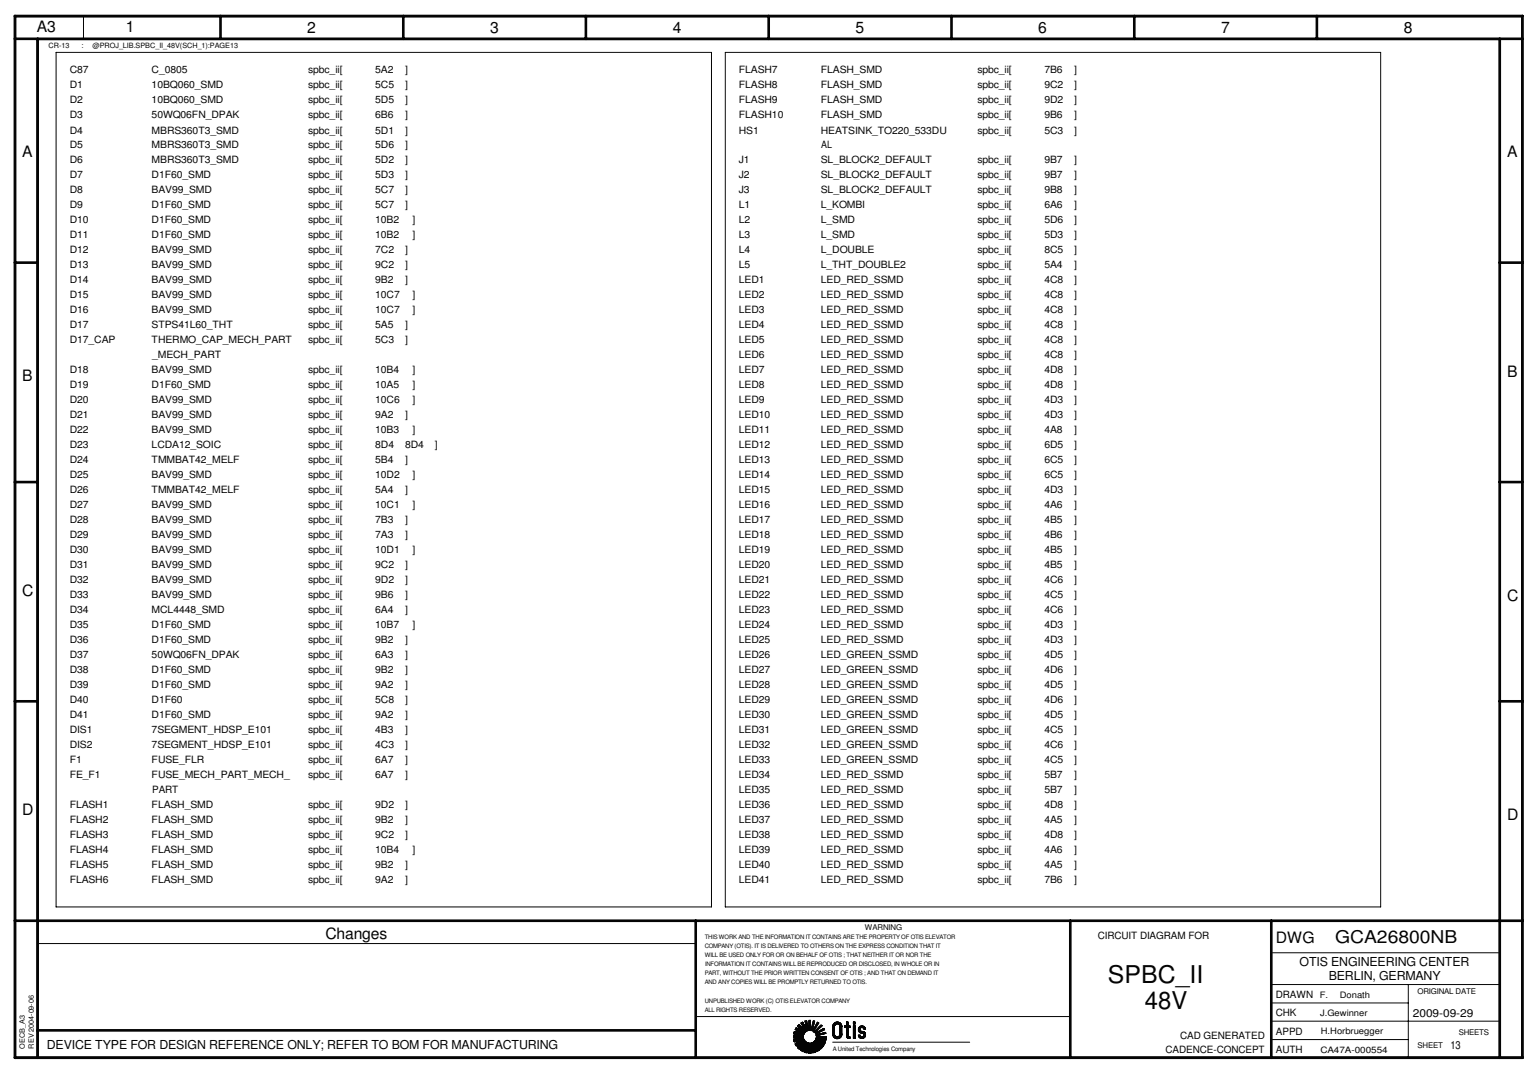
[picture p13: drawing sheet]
<svg xmlns="http://www.w3.org/2000/svg" width="297mm" height="210mm" viewBox="0 0 297 210" stroke-linecap="round" stroke-linejoin="round" font-family="sans-serif">
<defs><g id="words">
<g font-size="4.7" fill="#040503">
<text x="213.9" y="189.7">SPBC_II</text>
<text x="221.1" y="194.8">48V</text>
</g>
<text font-size="3.4" fill="#040503" x="257.9" y="182.2">GCA26800NB</text>
<g font-size="3" fill="#040503">
<text x="7.1" y="6.2">A3</text>
<text x="24.3" y="6.2">1</text>
<text x="59.3" y="6.4">2</text>
<text x="94.7" y="6.4">3</text>
<text x="129.9" y="6.4">4</text>
<text x="165.2" y="6.4">5</text>
<text x="200.5" y="6.4">6</text>
<text x="235.8" y="6.4">7</text>
<text x="271.1" y="6.4">8</text>
<text x="4.3" y="30.4">A</text>
<text x="291.1" y="30.4">A</text>
<text x="4.3" y="73.6">B</text>
<text x="291.1" y="72.7">B</text>
<text x="4.3" y="115.1">C</text>
<text x="291.1" y="116">C</text>
<text x="4.3" y="157.4">D</text>
<text x="291.1" y="158.3">D</text>
<text x="62.9" y="181.3">Changes</text>
<text x="246.4" y="182.2">DWG</text>
</g>
<g font-size="2.4" fill="#040503">
<text x="251" y="186.6">OTIS ENGINEERING CENTER</text>
<text x="256.6" y="189.3">BERLIN, GERMANY</text>
<text x="9.1" y="202.5">DEVICE TYPE FOR DESIGN REFERENCE ONLY; REFER TO BOM FOR MANUFACTURING</text>
</g>
<g font-size="2.2" fill="#040503">
<text x="272.9" y="196.3">2009-09-29</text>
<text x="280.1" y="202.5">13</text>
</g>
<g font-size="1.9" fill="#040503">
<text x="13.5" y="17.1">D1</text>
<text x="13.5" y="14.2">C87</text>
<text x="29.3" y="14.2">C_0805</text>
<text x="29.3" y="17.1">10BQ060_SMD</text>
<text x="59.5" y="17.1">spbc_ii[</text>
<text x="59.5" y="14.2">spbc_ii[</text>
<text x="72.5" y="17.1">5C5</text>
<text x="72.5" y="14.2">5A2</text>
<text x="78.2" y="17.1">]</text>
<text x="78.2" y="14.2">]</text>
<text x="142.7" y="17.1">FLASH8</text>
<text x="142.7" y="14.2">FLASH7</text>
<text x="158.5" y="17.1">FLASH_SMD</text>
<text x="158.5" y="14.2">FLASH_SMD</text>
<text x="188.8" y="17.1">spbc_ii[</text>
<text x="188.8" y="14.2">spbc_ii[</text>
<text x="201.7" y="17.1">9C2</text>
<text x="201.7" y="14.2">7B6</text>
<text x="207.5" y="14.2">]</text>
<text x="207.5" y="17.1">]</text>
<text x="13.5" y="22.9">D3</text>
<text x="13.5" y="20">D2</text>
<text x="29.3" y="22.9">50WQ06FN_DPAK</text>
<text x="29.3" y="20">10BQ060_SMD</text>
<text x="59.5" y="20">spbc_ii[</text>
<text x="59.5" y="22.9">spbc_ii[</text>
<text x="72.5" y="20">5D5</text>
<text x="72.5" y="22.9">6B6</text>
<text x="78.2" y="20">]</text>
<text x="78.2" y="22.9">]</text>
<text x="142.7" y="22.9">FLASH10</text>
<text x="142.7" y="20">FLASH9</text>
<text x="158.5" y="22.9">FLASH_SMD</text>
<text x="158.5" y="20">FLASH_SMD</text>
<text x="188.8" y="22.9">spbc_ii[</text>
<text x="188.8" y="20">spbc_ii[</text>
<text x="201.7" y="22.9">9B6</text>
<text x="201.7" y="20">9D2</text>
<text x="207.5" y="20">]</text>
<text x="207.5" y="22.9">]</text>
<text x="13.5" y="28.7">D5</text>
<text x="13.5" y="25.8">D4</text>
<text x="29.3" y="28.7">MBRS360T3_SMD</text>
<text x="29.3" y="25.8">MBRS360T3_SMD</text>
<text x="59.5" y="28.7">spbc_ii[</text>
<text x="59.5" y="25.8">spbc_ii[</text>
<text x="72.5" y="28.7">5D6</text>
<text x="72.5" y="25.8">5D1</text>
<text x="78.2" y="28.7">]</text>
<text x="78.2" y="25.8">]</text>
<text x="142.7" y="25.8">HS1</text>
<text x="158.5" y="25.8">HEATSINK_TO220_533DU</text>
<text x="158.6" y="28.7">AL</text>
<text x="188.8" y="25.8">spbc_ii[</text>
<text x="201.7" y="25.8">5C3</text>
<text x="207.5" y="25.8">]</text>
<text x="13.5" y="34.5">D7</text>
<text x="13.5" y="31.5">D6</text>
<text x="29.3" y="34.5">D1F60_SMD</text>
<text x="29.3" y="31.5">MBRS360T3_SMD</text>
<text x="59.5" y="34.5">spbc_ii[</text>
<text x="59.5" y="31.5">spbc_ii[</text>
<text x="72.5" y="34.5">5D3</text>
<text x="72.5" y="31.5">5D2</text>
<text x="78.2" y="34.5">]</text>
<text x="78.2" y="31.5">]</text>
<text x="142.7" y="34.5">J2</text>
<text x="142.7" y="31.5">J1</text>
<text x="158.5" y="34.5">SL_BLOCK2_DEFAULT</text>
<text x="158.5" y="31.5">SL_BLOCK2_DEFAULT</text>
<text x="188.8" y="34.5">spbc_ii[</text>
<text x="188.8" y="31.5">spbc_ii[</text>
<text x="201.7" y="34.5">9B7</text>
<text x="201.7" y="31.5">9B7</text>
<text x="207.5" y="34.5">]</text>
<text x="207.5" y="31.5">]</text>
<text x="13.5" y="40.2">D9</text>
<text x="13.5" y="37.3">D8</text>
<text x="29.3" y="40.2">D1F60_SMD</text>
<text x="29.3" y="37.3">BAV99_SMD</text>
<text x="59.5" y="40.2">spbc_ii[</text>
<text x="59.5" y="37.3">spbc_ii[</text>
<text x="72.5" y="40.2">5C7</text>
<text x="72.5" y="37.3">5C7</text>
<text x="78.2" y="40.2">]</text>
<text x="78.2" y="37.3">]</text>
<text x="142.7" y="40.2">L1</text>
<text x="142.7" y="37.3">J3</text>
<text x="158.5" y="40.2">L_KOMBI</text>
<text x="158.5" y="37.3">SL_BLOCK2_DEFAULT</text>
<text x="188.8" y="40.2">spbc_ii[</text>
<text x="188.8" y="37.3">spbc_ii[</text>
<text x="201.7" y="40.2">6A6</text>
<text x="201.7" y="37.3">9B8</text>
<text x="207.5" y="40.2">]</text>
<text x="207.5" y="37.3">]</text>
<text x="13.5" y="43.1">D10</text>
<text x="13.5" y="46">D11</text>
<text x="29.3" y="43.1">D1F60_SMD</text>
<text x="29.3" y="46">D1F60_SMD</text>
<text x="59.5" y="43.1">spbc_ii[</text>
<text x="59.5" y="46">spbc_ii[</text>
<text x="72.5" y="43.1">10B2</text>
<text x="72.5" y="46">10B2</text>
<text x="79.7" y="43.1">]</text>
<text x="79.7" y="46">]</text>
<text x="142.7" y="46">L3</text>
<text x="142.7" y="43.1">L2</text>
<text x="158.5" y="46">L_SMD</text>
<text x="158.5" y="43.1">L_SMD</text>
<text x="188.8" y="46">spbc_ii[</text>
<text x="188.8" y="43.1">spbc_ii[</text>
<text x="201.7" y="46">5D3</text>
<text x="201.7" y="43.1">5D6</text>
<text x="207.5" y="46">]</text>
<text x="207.5" y="43.1">]</text>
<text x="13.5" y="51.8">D13</text>
<text x="13.5" y="48.9">D12</text>
<text x="29.3" y="51.8">BAV99_SMD</text>
<text x="29.3" y="48.9">BAV99_SMD</text>
<text x="59.5" y="51.8">spbc_ii[</text>
<text x="59.5" y="48.9">spbc_ii[</text>
<text x="72.5" y="51.8">9C2</text>
<text x="72.5" y="48.9">7C2</text>
<text x="78.2" y="51.8">]</text>
<text x="78.2" y="48.9">]</text>
<text x="142.7" y="51.8">L5</text>
<text x="142.7" y="48.9">L4</text>
<text x="158.5" y="51.8">L_THT_DOUBLE2</text>
<text x="158.5" y="48.9">L_DOUBLE</text>
<text x="188.8" y="51.8">spbc_ii[</text>
<text x="188.8" y="48.9">spbc_ii[</text>
<text x="201.7" y="51.8">5A4</text>
<text x="201.7" y="48.9">8C5</text>
<text x="207.5" y="51.8">]</text>
<text x="207.5" y="48.9">]</text>
<text x="13.5" y="57.6">D15</text>
<text x="13.5" y="54.7">D14</text>
<text x="29.3" y="57.6">BAV99_SMD</text>
<text x="29.3" y="54.7">BAV99_SMD</text>
<text x="59.5" y="57.6">spbc_ii[</text>
<text x="59.5" y="54.7">spbc_ii[</text>
<text x="72.5" y="57.6">10C7</text>
<text x="72.5" y="54.7">9B2</text>
<text x="78.2" y="54.7">]</text>
<text x="79.7" y="57.6">]</text>
<text x="142.7" y="57.6">LED2</text>
<text x="142.7" y="54.7">LED1</text>
<text x="158.5" y="57.6">LED_RED_SSMD</text>
<text x="158.5" y="54.7">LED_RED_SSMD</text>
<text x="188.8" y="57.6">spbc_ii[</text>
<text x="188.8" y="54.7">spbc_ii[</text>
<text x="201.7" y="57.6">4C8</text>
<text x="201.7" y="54.7">4C8</text>
<text x="207.5" y="57.6">]</text>
<text x="207.5" y="54.7">]</text>
<text x="13.5" y="63.4">D17</text>
<text x="13.5" y="60.5">D16</text>
<text x="29.3" y="63.4">STPS41L60_THT</text>
<text x="29.3" y="60.5">BAV99_SMD</text>
<text x="59.5" y="63.4">spbc_ii[</text>
<text x="59.5" y="60.5">spbc_ii[</text>
<text x="72.5" y="63.4">5A5</text>
<text x="72.5" y="60.5">10C7</text>
<text x="78.2" y="63.4">]</text>
<text x="79.7" y="60.5">]</text>
<text x="142.7" y="63.4">LED4</text>
<text x="142.7" y="60.5">LED3</text>
<text x="158.5" y="63.4">LED_RED_SSMD</text>
<text x="158.5" y="60.5">LED_RED_SSMD</text>
<text x="188.8" y="63.4">spbc_ii[</text>
<text x="188.8" y="60.5">spbc_ii[</text>
<text x="201.7" y="63.4">4C8</text>
<text x="201.7" y="60.5">4C8</text>
<text x="207.5" y="63.4">]</text>
<text x="207.5" y="60.5">]</text>
<text x="13.5" y="66.3">D17_CAP</text>
<text x="29.3" y="66.3">THERMO_CAP_MECH_PART</text>
<text x="29.4" y="69.2">_MECH_PART</text>
<text x="59.5" y="66.3">spbc_ii[</text>
<text x="72.5" y="66.3">5C3</text>
<text x="78.2" y="66.3">]</text>
<text x="142.7" y="69.2">LED6</text>
<text x="142.7" y="66.3">LED5</text>
<text x="158.5" y="69.2">LED_RED_SSMD</text>
<text x="158.5" y="66.3">LED_RED_SSMD</text>
<text x="188.8" y="69.2">spbc_ii[</text>
<text x="188.8" y="66.3">spbc_ii[</text>
<text x="201.7" y="69.2">4C8</text>
<text x="201.7" y="66.3">4C8</text>
<text x="207.5" y="69.2">]</text>
<text x="207.5" y="66.3">]</text>
<text x="13.5" y="77.9">D20</text>
<text x="13.5" y="72.1">D18</text>
<text x="13.5" y="75">D19</text>
<text x="29.3" y="77.9">BAV99_SMD</text>
<text x="29.3" y="72.1">BAV99_SMD</text>
<text x="29.3" y="75">D1F60_SMD</text>
<text x="59.5" y="75">spbc_ii[</text>
<text x="59.5" y="77.9">spbc_ii[</text>
<text x="59.5" y="72.1">spbc_ii[</text>
<text x="72.5" y="75">10A5</text>
<text x="72.5" y="77.9">10C6</text>
<text x="72.5" y="72.1">10B4</text>
<text x="79.7" y="75">]</text>
<text x="79.7" y="77.9">]</text>
<text x="79.7" y="72.1">]</text>
<text x="142.7" y="77.9">LED9</text>
<text x="142.7" y="75">LED8</text>
<text x="142.7" y="72.1">LED7</text>
<text x="158.5" y="77.9">LED_RED_SSMD</text>
<text x="158.5" y="75">LED_RED_SSMD</text>
<text x="158.5" y="72.1">LED_RED_SSMD</text>
<text x="188.8" y="77.9">spbc_ii[</text>
<text x="188.8" y="75">spbc_ii[</text>
<text x="188.8" y="72.1">spbc_ii[</text>
<text x="201.7" y="77.9">4D3</text>
<text x="201.7" y="75">4D8</text>
<text x="201.7" y="72.1">4D8</text>
<text x="207.5" y="77.9">]</text>
<text x="207.5" y="75">]</text>
<text x="207.5" y="72.1">]</text>
<text x="13.5" y="80.8">D21</text>
<text x="13.5" y="83.7">D22</text>
<text x="29.3" y="80.8">BAV99_SMD</text>
<text x="29.3" y="83.7">BAV99_SMD</text>
<text x="59.5" y="80.8">spbc_ii[</text>
<text x="59.5" y="83.7">spbc_ii[</text>
<text x="72.5" y="80.8">9A2</text>
<text x="72.5" y="83.7">10B3</text>
<text x="78.2" y="80.8">]</text>
<text x="79.7" y="83.7">]</text>
<text x="142.7" y="83.7">LED11</text>
<text x="142.7" y="80.8">LED10</text>
<text x="158.5" y="83.7">LED_RED_SSMD</text>
<text x="158.5" y="80.8">LED_RED_SSMD</text>
<text x="188.8" y="83.7">spbc_ii[</text>
<text x="188.8" y="80.8">spbc_ii[</text>
<text x="201.7" y="83.7">4A8</text>
<text x="201.7" y="80.8">4D3</text>
<text x="207.5" y="83.7">]</text>
<text x="207.5" y="80.8">]</text>
<text x="13.5" y="86.5">D23</text>
<text x="13.5" y="89.5">D24</text>
<text x="29.3" y="86.5">LCDA12_SOIC</text>
<text x="29.3" y="89.5">TMMBAT42_MELF</text>
<text x="59.5" y="89.5">spbc_ii[</text>
<text x="59.5" y="86.5">spbc_ii[</text>
<text x="72.5" y="89.5">5B4</text>
<text x="72.5" y="86.5">8D4</text>
<text x="78.2" y="89.5">]</text>
<text x="78.2" y="86.5">8D4</text>
<text x="84" y="86.5">]</text>
<text x="142.7" y="89.5">LED13</text>
<text x="142.7" y="86.5">LED12</text>
<text x="158.5" y="89.5">LED_RED_SSMD</text>
<text x="158.5" y="86.5">LED_RED_SSMD</text>
<text x="188.8" y="89.5">spbc_ii[</text>
<text x="188.8" y="86.5">spbc_ii[</text>
<text x="201.7" y="89.5">6C5</text>
<text x="201.7" y="86.5">6D5</text>
<text x="207.5" y="89.5">]</text>
<text x="207.5" y="86.5">]</text>
<text x="13.5" y="92.3">D25</text>
<text x="13.5" y="95.2">D26</text>
<text x="29.3" y="92.3">BAV99_SMD</text>
<text x="29.3" y="95.2">TMMBAT42_MELF</text>
<text x="59.5" y="95.2">spbc_ii[</text>
<text x="59.5" y="92.3">spbc_ii[</text>
<text x="72.5" y="95.2">5A4</text>
<text x="72.5" y="92.3">10D2</text>
<text x="78.2" y="95.2">]</text>
<text x="79.7" y="92.3">]</text>
<text x="142.7" y="95.2">LED15</text>
<text x="142.7" y="92.3">LED14</text>
<text x="158.5" y="95.2">LED_RED_SSMD</text>
<text x="158.5" y="92.3">LED_RED_SSMD</text>
<text x="188.8" y="95.2">spbc_ii[</text>
<text x="188.8" y="92.3">spbc_ii[</text>
<text x="201.7" y="95.2">4D3</text>
<text x="201.7" y="92.3">6C5</text>
<text x="207.5" y="95.2">]</text>
<text x="207.5" y="92.3">]</text>
<text x="13.5" y="98.1">D27</text>
<text x="13.5" y="101">D28</text>
<text x="29.3" y="98.1">BAV99_SMD</text>
<text x="29.3" y="101">BAV99_SMD</text>
<text x="59.5" y="98.1">spbc_ii[</text>
<text x="59.5" y="101">spbc_ii[</text>
<text x="72.5" y="98.1">10C1</text>
<text x="72.5" y="101">7B3</text>
<text x="78.2" y="101">]</text>
<text x="79.7" y="98.1">]</text>
<text x="142.7" y="101">LED17</text>
<text x="142.7" y="98.1">LED16</text>
<text x="158.5" y="101">LED_RED_SSMD</text>
<text x="158.5" y="98.1">LED_RED_SSMD</text>
<text x="188.8" y="101">spbc_ii[</text>
<text x="188.8" y="98.1">spbc_ii[</text>
<text x="201.7" y="101">4B5</text>
<text x="201.7" y="98.1">4A6</text>
<text x="207.5" y="101">]</text>
<text x="207.5" y="98.1">]</text>
<text x="13.5" y="103.9">D29</text>
<text x="13.5" y="106.8">D30</text>
<text x="29.3" y="103.9">BAV99_SMD</text>
<text x="29.3" y="106.8">BAV99_SMD</text>
<text x="59.5" y="103.9">spbc_ii[</text>
<text x="59.5" y="106.8">spbc_ii[</text>
<text x="72.5" y="103.9">7A3</text>
<text x="72.5" y="106.8">10D1</text>
<text x="78.2" y="103.9">]</text>
<text x="79.7" y="106.8">]</text>
<text x="142.7" y="106.8">LED19</text>
<text x="142.7" y="103.9">LED18</text>
<text x="158.5" y="106.8">LED_RED_SSMD</text>
<text x="158.5" y="103.9">LED_RED_SSMD</text>
<text x="188.8" y="106.8">spbc_ii[</text>
<text x="188.8" y="103.9">spbc_ii[</text>
<text x="201.7" y="106.8">4B5</text>
<text x="201.7" y="103.9">4B6</text>
<text x="207.5" y="106.8">]</text>
<text x="207.5" y="103.9">]</text>
<text x="13.5" y="112.6">D32</text>
<text x="13.5" y="109.7">D31</text>
<text x="29.3" y="112.6">BAV99_SMD</text>
<text x="29.3" y="109.7">BAV99_SMD</text>
<text x="59.5" y="112.6">spbc_ii[</text>
<text x="59.5" y="109.7">spbc_ii[</text>
<text x="72.5" y="112.6">9D2</text>
<text x="72.5" y="109.7">9C2</text>
<text x="78.2" y="112.6">]</text>
<text x="78.2" y="109.7">]</text>
<text x="142.7" y="112.6">LED21</text>
<text x="142.7" y="109.7">LED20</text>
<text x="158.5" y="112.6">LED_RED_SSMD</text>
<text x="158.5" y="109.7">LED_RED_SSMD</text>
<text x="188.8" y="112.6">spbc_ii[</text>
<text x="188.8" y="109.7">spbc_ii[</text>
<text x="201.7" y="112.6">4C6</text>
<text x="201.7" y="109.7">4B5</text>
<text x="207.5" y="109.7">]</text>
<text x="207.5" y="112.6">]</text>
<text x="13.5" y="118.4">D34</text>
<text x="13.5" y="115.5">D33</text>
<text x="29.3" y="118.4">MCL4448_SMD</text>
<text x="29.3" y="115.5">BAV99_SMD</text>
<text x="59.5" y="118.4">spbc_ii[</text>
<text x="59.5" y="115.5">spbc_ii[</text>
<text x="72.5" y="118.4">6A4</text>
<text x="72.5" y="115.5">9B6</text>
<text x="78.2" y="118.4">]</text>
<text x="78.2" y="115.5">]</text>
<text x="142.7" y="118.4">LED23</text>
<text x="142.7" y="115.5">LED22</text>
<text x="158.5" y="118.4">LED_RED_SSMD</text>
<text x="158.5" y="115.5">LED_RED_SSMD</text>
<text x="188.8" y="118.4">spbc_ii[</text>
<text x="188.8" y="115.5">spbc_ii[</text>
<text x="201.7" y="118.4">4C6</text>
<text x="201.7" y="115.5">4C5</text>
<text x="207.5" y="118.4">]</text>
<text x="207.5" y="115.5">]</text>
<text x="13.5" y="124.2">D36</text>
<text x="13.5" y="121.3">D35</text>
<text x="29.3" y="124.2">D1F60_SMD</text>
<text x="29.3" y="121.3">D1F60_SMD</text>
<text x="59.5" y="124.2">spbc_ii[</text>
<text x="59.5" y="121.3">spbc_ii[</text>
<text x="72.5" y="124.2">9B2</text>
<text x="72.5" y="121.3">10B7</text>
<text x="78.2" y="124.2">]</text>
<text x="79.7" y="121.3">]</text>
<text x="142.7" y="124.2">LED25</text>
<text x="142.7" y="121.3">LED24</text>
<text x="158.5" y="124.2">LED_RED_SSMD</text>
<text x="158.5" y="121.3">LED_RED_SSMD</text>
<text x="188.8" y="124.2">spbc_ii[</text>
<text x="188.8" y="121.3">spbc_ii[</text>
<text x="201.7" y="124.2">4D3</text>
<text x="201.7" y="121.3">4D3</text>
<text x="207.5" y="124.2">]</text>
<text x="207.5" y="121.3">]</text>
<text x="13.5" y="130">D38</text>
<text x="13.5" y="127">D37</text>
<text x="29.3" y="130">D1F60_SMD</text>
<text x="29.3" y="127">50WQ06FN_DPAK</text>
<text x="59.5" y="130">spbc_ii[</text>
<text x="59.5" y="127">spbc_ii[</text>
<text x="72.5" y="130">9B2</text>
<text x="72.5" y="127">6A3</text>
<text x="78.2" y="130">]</text>
<text x="78.2" y="127">]</text>
<text x="142.7" y="130">LED27</text>
<text x="142.7" y="127">LED26</text>
<text x="158.5" y="130">LED_GREEN_SSMD</text>
<text x="158.5" y="127">LED_GREEN_SSMD</text>
<text x="188.8" y="130">spbc_ii[</text>
<text x="188.8" y="127">spbc_ii[</text>
<text x="201.7" y="130">4D6</text>
<text x="201.7" y="127">4D5</text>
<text x="207.5" y="130">]</text>
<text x="207.5" y="127">]</text>
<text x="13.5" y="135.8">D40</text>
<text x="13.5" y="132.8">D39</text>
<text x="29.3" y="135.8">D1F60</text>
<text x="29.3" y="132.8">D1F60_SMD</text>
<text x="59.5" y="135.8">spbc_ii[</text>
<text x="59.5" y="132.8">spbc_ii[</text>
<text x="72.5" y="135.8">5C8</text>
<text x="72.5" y="132.8">9A2</text>
<text x="78.2" y="135.8">]</text>
<text x="78.2" y="132.8">]</text>
<text x="142.7" y="135.8">LED29</text>
<text x="142.7" y="132.8">LED28</text>
<text x="158.5" y="135.8">LED_GREEN_SSMD</text>
<text x="158.5" y="132.8">LED_GREEN_SSMD</text>
<text x="188.8" y="135.8">spbc_ii[</text>
<text x="188.8" y="132.8">spbc_ii[</text>
<text x="201.7" y="135.8">4D6</text>
<text x="201.7" y="132.8">4D5</text>
<text x="207.5" y="135.8">]</text>
<text x="207.5" y="132.8">]</text>
<text x="13.5" y="141.5">DIS1</text>
<text x="13.5" y="138.6">D41</text>
<text x="29.3" y="138.6">D1F60_SMD</text>
<text x="29.3" y="141.5">7SEGMENT_HDSP_E101</text>
<text x="59.5" y="138.6">spbc_ii[</text>
<text x="59.5" y="141.5">spbc_ii[</text>
<text x="72.5" y="138.6">9A2</text>
<text x="72.5" y="141.5">4B3</text>
<text x="78.2" y="138.6">]</text>
<text x="78.2" y="141.5">]</text>
<text x="142.7" y="141.5">LED31</text>
<text x="142.7" y="138.6">LED30</text>
<text x="158.5" y="141.5">LED_GREEN_SSMD</text>
<text x="158.5" y="138.6">LED_GREEN_SSMD</text>
<text x="188.8" y="141.5">spbc_ii[</text>
<text x="188.8" y="138.6">spbc_ii[</text>
<text x="201.7" y="141.5">4C5</text>
<text x="201.7" y="138.6">4D5</text>
<text x="207.5" y="141.5">]</text>
<text x="207.5" y="138.6">]</text>
<text x="13.5" y="147.3">F1</text>
<text x="13.5" y="144.4">DIS2</text>
<text x="29.3" y="147.3">FUSE_FLR</text>
<text x="29.3" y="144.4">7SEGMENT_HDSP_E101</text>
<text x="59.5" y="147.3">spbc_ii[</text>
<text x="59.5" y="144.4">spbc_ii[</text>
<text x="72.5" y="147.3">6A7</text>
<text x="72.5" y="144.4">4C3</text>
<text x="78.2" y="147.3">]</text>
<text x="78.2" y="144.4">]</text>
<text x="142.7" y="147.3">LED33</text>
<text x="142.7" y="144.4">LED32</text>
<text x="158.5" y="147.3">LED_GREEN_SSMD</text>
<text x="158.5" y="144.4">LED_GREEN_SSMD</text>
<text x="188.8" y="147.3">spbc_ii[</text>
<text x="188.8" y="144.4">spbc_ii[</text>
<text x="201.7" y="147.3">4C5</text>
<text x="201.7" y="144.4">4C6</text>
<text x="207.5" y="147.3">]</text>
<text x="207.5" y="144.4">]</text>
<text x="13.5" y="156">FLASH1</text>
<text x="13.5" y="150.2">FE_F1</text>
<text x="29.3" y="156">FLASH_SMD</text>
<text x="29.3" y="150.2">FUSE_MECH_PART_MECH_</text>
<text x="29.4" y="153.1">PART</text>
<text x="59.5" y="156">spbc_ii[</text>
<text x="59.5" y="150.2">spbc_ii[</text>
<text x="72.5" y="156">9D2</text>
<text x="72.5" y="150.2">6A7</text>
<text x="78.2" y="156">]</text>
<text x="78.2" y="150.2">]</text>
<text x="142.7" y="156">LED36</text>
<text x="142.7" y="153.1">LED35</text>
<text x="142.7" y="150.2">LED34</text>
<text x="158.5" y="156">LED_RED_SSMD</text>
<text x="158.5" y="153.1">LED_RED_SSMD</text>
<text x="158.5" y="150.2">LED_RED_SSMD</text>
<text x="188.8" y="156">spbc_ii[</text>
<text x="188.8" y="153.1">spbc_ii[</text>
<text x="188.8" y="150.2">spbc_ii[</text>
<text x="201.7" y="156">4D8</text>
<text x="201.7" y="153.1">5B7</text>
<text x="201.7" y="150.2">5B7</text>
<text x="207.5" y="153.1">]</text>
<text x="207.5" y="150.2">]</text>
<text x="207.5" y="156">]</text>
<text x="13.5" y="161.8">FLASH3</text>
<text x="13.5" y="158.9">FLASH2</text>
<text x="29.3" y="161.8">FLASH_SMD</text>
<text x="29.3" y="158.9">FLASH_SMD</text>
<text x="59.5" y="161.8">spbc_ii[</text>
<text x="59.5" y="158.9">spbc_ii[</text>
<text x="72.5" y="161.8">9C2</text>
<text x="72.5" y="158.9">9B2</text>
<text x="78.2" y="161.8">]</text>
<text x="78.2" y="158.9">]</text>
<text x="142.7" y="161.8">LED38</text>
<text x="142.7" y="158.9">LED37</text>
<text x="158.5" y="161.8">LED_RED_SSMD</text>
<text x="158.5" y="158.9">LED_RED_SSMD</text>
<text x="188.8" y="161.8">spbc_ii[</text>
<text x="188.8" y="158.9">spbc_ii[</text>
<text x="201.7" y="161.8">4D8</text>
<text x="201.7" y="158.9">4A5</text>
<text x="207.5" y="158.9">]</text>
<text x="207.5" y="161.8">]</text>
<text x="13.5" y="167.6">FLASH5</text>
<text x="13.5" y="164.7">FLASH4</text>
<text x="29.3" y="167.6">FLASH_SMD</text>
<text x="29.3" y="164.7">FLASH_SMD</text>
<text x="59.5" y="167.6">spbc_ii[</text>
<text x="59.5" y="164.7">spbc_ii[</text>
<text x="72.5" y="167.6">9B2</text>
<text x="72.5" y="164.7">10B4</text>
<text x="78.2" y="167.6">]</text>
<text x="79.7" y="164.7">]</text>
<text x="142.7" y="167.6">LED40</text>
<text x="142.7" y="164.7">LED39</text>
<text x="158.5" y="167.6">LED_RED_SSMD</text>
<text x="158.5" y="164.7">LED_RED_SSMD</text>
<text x="188.8" y="167.6">spbc_ii[</text>
<text x="188.8" y="164.7">spbc_ii[</text>
<text x="201.7" y="167.6">4A5</text>
<text x="201.7" y="164.7">4A6</text>
<text x="207.5" y="167.6">]</text>
<text x="207.5" y="164.7">]</text>
<text x="13.5" y="170.5">FLASH6</text>
<text x="29.3" y="170.5">FLASH_SMD</text>
<text x="59.5" y="170.5">spbc_ii[</text>
<text x="72.5" y="170.5">9A2</text>
<text x="78.2" y="170.5">]</text>
<text x="142.7" y="170.5">LED41</text>
<text x="158.5" y="170.5">LED_RED_SSMD</text>
<text x="188.8" y="170.5">spbc_ii[</text>
<text x="201.7" y="170.5">7B6</text>
<text x="207.5" y="170.5">]</text>
<text x="212" y="181.3">CIRCUIT DIAGRAM FOR</text>
<text x="246.4" y="196.3">CHK</text>
<text x="246.4" y="192.7">DRAWN</text>
<text x="225.1" y="203.3">CADENCE-CONCEPT</text>
<text x="227.9" y="200.7">CAD GENERATED</text>
<text x="246.4" y="203.3">AUTH</text>
<text x="246.4" y="199.8">APPD</text>
</g>
<g font-size="1.7" fill="#040503">
<text x="254.9" y="192.7">F.</text>
<text x="255" y="196.2">J.Gewinner</text>
<text x="258.7" y="192.7">Donath</text>
<text x="255" y="203.3">CA47A-000554</text>
<text x="255.1" y="199.7">H.Horbruegger</text>
</g>
<g font-size="1.5" fill="#040503">
<text x="167" y="179.5">WARNING</text>
<text x="273.8" y="191.9">ORIGINAL DATE</text>
<text x="273.8" y="202.4">SHEET</text>
<text x="281.7" y="199.8">SHEETS</text>
</g>
<g font-size="1.4" fill="#040503">
<text x="9.4" y="9.2">CR-13</text>
<text x="15.7" y="9.2">:</text>
<text x="17.9" y="9.2">@PROJ_LIB.SPBC_II_48V(SCH_1):PAGE13</text>
<text x="4.8" y="202.5" transform="rotate(-90 4.8 202.5)">OECB_A3</text>
<text x="6.5" y="202.5" transform="rotate(-90 6.5 202.5)">REV 2004-09-06</text>
</g>
<g font-size="1.2" fill="#040503">
<text x="136.1" y="183">COMPANY (OTIS). IT IS DELIVERED TO OTHERS ON THE EXPRESS CONDITION THAT IT</text>
<text x="136.1" y="184.8">WILL BE USED ONLY FOR OR ON BEHALF OF OTIS ; THAT NEITHER IT OR NOR THE</text>
<text x="136.1" y="181.3">THIS WORK AND THE INFORMATION IT CONTAINS ARE THE PROPERTY OF OTIS ELEVATOR</text>
<text x="136.1" y="190.1">AND ANY COPIES WILL BE PROMPTLY RETURNED TO OTIS.</text>
<text x="136.1" y="188.3">PART, WITHOUT THE PRIOR WRITTEN CONSENT OF OTIS ; AND THAT ON DEMAND IT</text>
<text x="136.2" y="186.6">INFORMATION IT CONTAINS WILL BE REPRODUCED OR DISCLOSED, IN WHOLE OR IN</text>
<text x="136.1" y="193.6">UNPUBLISHED WORK (C) OTIS ELEVATOR COMPANY</text>
<text x="136.1" y="195.4">ALL RIGHTS RESERVED.</text>
<text x="160.8" y="203">A United Technologies Company</text>
</g>
</g></defs>
<g fill="none" stroke="#040503" stroke-width=".51">
<path d="M2.9 3.1h291.1v201.2h-291.1zM2.9 7.5h291.1M7.3 7.5v196.8M42.6 3.1v4.4M77.9 3.1v4.4M113.2 3.1v4.4M148.5 3.1v4.4M183.8 3.1v4.4M219.1 3.1v4.4M254.3 3.1v4.4M289.6 7.5v196.8M2.9 50.7h4.4"/>
<path d="M289.6 50.7h4.4M2.9 93.1h4.4M289.6 93.1h4.4M2.9 135.4h4.4M289.6 135.4h4.4M2.9 177.8h291.1M134.4 177.8v26.5M206.7 177.8v26.5M245.5 177.8v26.5M7.3 199h127.1"/>
</g>
<g fill="none" stroke="#040503" stroke-width=".19">
<path d="M3 3.3h290.9v200.8h-290.9zM10.8 10.1h126.6v165h-126.6zM16.1 3.1v4.4M140.1 10.1h126.6v165h-126.6zM7.3 182.2h127.1M134.4 196.3h72.3M153.2 199.9h2M153.2 200h2M153.3 199.5h1.5M153.3 199.5h1.3M153.3 199.6h2M153.3 199.6h2.1"/>
<path d="M153.3 199.4h1M153.3 199.3h.8M153.4 199.3h.4M153.4 199.3h.5M153.4 199.2h.1M153.5 199.7h1.8M153.5 198.8l1.4 .8-1.5-.4M153.6 198.8h.7M153.6 198.8h.8M153.6 198.7h.6M153.7 198.6h.4M153.7 198.8h.8"/>
<path d="M153.7 198.6h.3M153.7 198.5h.2M153.8 198.5h.1M153.8 198.9h.8M153.8 199.7h1.4M153.9 199h.8M153.9 199h.9M154 199.1h2M154 198.1h.6M154 198.2h.6M154.1 198.2h.6M154.1 198.2h.7"/>
<path d="M154.1 198h.4M154.1 199.8h1.1M154.2 198.3h.6M154.2 198h.2M154.2 197.9h.2M154.2 199.1h.8M154.3 198.3h.5M154.3 197.9h.1M154.3 199.2h.8M154.3 198.4h.6M154.3 199.9h.9M154.3 199.3h1.3"/>
<path d="M154.3 199.2h1.4M154.4 198.5h.6M154.5 198.5h.5M154.5 199.9h.7M154.5 198.6h.6M154.5 199.3h1.1M154.6 198.6h.6M154.6 199.3h.9M154.6 198.1h-.6l1.2 1.2-1.4-.9M154.6 198.7h.6M154.6 198.7l.7 .1M154.6 199.4h.9"/>
<path d="M154.7 197.5l.9 1.6-1.3-1.3M154.7 197.5h.4M154.7 197.6h.4M154.7 198.8h.6M154.8 197.5h.3M154.8 197.6h.3M154.8 197.7h.4M154.8 198.8h1.7M154.8 199.5h.6M154.8 197.4h.3M154.8 197.8h.4M154.9 197.8h.4"/>
<path d="M154.9 198.9h.5M154.9 199.5h.5M154.9 197.4h.1M154.9 197.9h.4M154.9 198.9h2M154.9 198h.4M154.9 199h2M155 197.4h.1M155 198h.4M155 199h1.1M155 198.1h.4M155.1 198.2h.4"/>
<path d="M155.1 198.2h.3M155.1 199.1h.7M155.1 198.3h.5M155.1 198.3h.4M155.1 199.2h.6M155.2 198.4h.4M155.2 198.5h.4M155.3 198.5h.4M155.3 198.6h.4M155.3 199.6h-2l1.5 .3M155.4 198.7h.3M155.4 198.7h1.1"/>
<path d="M155.4 198.8h1.1M155.5 197.3h.3M155.5 197.2h.3M155.5 198.9h1M155.5 197.4h.3M155.6 197.5h.3M155.6 197.6h.3M155.6 197.7h.3M155.6 197.7h.4M155.6 197.8h.4M155.6 197.9h.4M155.7 198h.3"/>
<path d="M155.7 197.9h.3M155.7 198.2h.3M155.7 198.1h.3M155.7 197.1h.1M155.7 198.3h.4M155.8 197.1h-.4l.5 1.9-.9-1.6M155.8 198.4h.3M155.8 198.3h.3M155.8 197.1l.4 1.8v-1.9h.3v2M155.8 198.6h.4M155.8 198.5h.3M155.8 198.7h.4"/>
<path d="M156.2 197.5h.3M156.2 197.4h.3M156.2 197.3h.3M156.2 198.2h.3M156.2 197.2h.3M156.2 197.1h.3M156.2 198.4h.3M156.2 198.3h.3M156.2 198.6h.3M156.2 198.5h.3M156.2 198h.3M156.2 197.6h.3"/>
<path d="M156.2 197.7h.3M156.2 197.8h.3M156.2 198.1h.3M156.2 197.9h.3M156.2 198.7h.3M156.5 199h.3M156.7 198.6h.2M156.7 198.7h.2M156.7 198.8h.2M156.7 198.9h.2M156.7 198.5h.3M156.8 198.4h.2"/>
<path d="M156.8 198.5h.2M156.8 198.2h.3M156.8 198.3h.3M156.8 198.1h.3M156.9 198h.2M156.9 197.8h.3M156.9 197.9h.3M156.9 197.9h.2M156.9 197.7h.3M157 197.5h.3M157 197.6h.3M157 197.6h.2"/>
<path d="M157 199h.2M157 197.4h.3M157 198.9h.3M157.1 197.2h.2M157.1 197.3h.2M157.1 198.9h.2M157.1 199.1h.1M157.1 197.1h.1M157.1 199.2h.1M157.1 197.1h.2M157.1 198.8h.2M157.1 197.1l-.5 1.9"/>
<path d="M157.1 198.7h.3M157.2 198.6h.3M157.3 198.5h.2M157.3 199.3h.2M157.3 199.2h.3M157.3 199.3h.1M157.3 198.3h.3M157.3 199.1h.3M157.3 197.1l-.5 2M157.4 198.2h.3M157.4 198.3h.2M157.4 198.7l-.3 .1"/>
<path d="M157.5 198.2h.2M157.5 198.1h.2M157.5 199.6h.2M157.5 198h.4M157.5 199h.3M157.5 199.6h.1M157.5 199.5h.4M157.6 198h.3M157.6 198.9h.3M157.6 198.4h-.3M157.6 197.9h.3M157.6 199.9h.6"/>
<path d="M157.6 199.9h.3M157.6 197.8h.3M157.6 198.8h.4M157.6 200h.2M157.7 197.6h.4M157.7 197.7h.3M157.7 198.8h.3M157.7 199.1h-.3M157.7 199.8h.8M157.8 197.6h.3M157.8 199.3h.4M157.8 197.5h.4l-1.1 1.7"/>
<path d="M157.8 197.5h.3M157.8 198l-.3 .1M157.8 198.7h.4M157.9 197.4h.1M157.9 198.6h.3M157.9 199.3h.3M157.9 197.4l-1 1.7h.3M157.9 199.3h.5M157.9 198.5h.4M158 198.5h.3M158 198.5h.4M158 197.7h-.3"/>
<path d="M158 199.2h.5M158.1 198.7l-.4 .1M158.1 199.2h.4M158.1 199.4h-.5M158.2 199.7h.8M158.2 198.3h.3M158.2 199.1h.4M158.2 198.3h.4M158.2 198.2h.4M158.3 198.2h.4M158.4 198.2h.3M158.4 198.1h.3"/>
<path d="M158.4 199h.5M158.4 198.1h.4l-1.4 1.3M158.4 199.6h.8M158.5 198.4h-.4M158.5 199h.5M158.5 198h.2M158.5 198.9h.5M158.6 198h.1M158.6 198.9h.5M158.6 197.9l-1.4 1.4h.3M158.6 199.6h.7M158.6 198.8h.7l-1.8 .9"/>
<path d="M158.7 199.6h.8l-1.9 .4M158.8 198.8h.5M158.8 199.1h-.6M158.8 199.7l-.9 .1M158.8 199.5h.7M159 198.7h.2M159 199.5h.5M159 198.6h.2M159.1 198.6l-1.6 .9h.3M159.3 199.4h.2M159.5 199.3l-1.9 .6h.8M160.8 198.2h.4v1.5h-.4"/>
<path d="M160.8 198.2h.4M160.8 199.7h.4M160.9 198v1.9M160.9 198.2v1.5M160.9 199.9v.1M160.9 198h.3M160.9 198.1h.3M160.9 199.9h.3M160.9 199.8h.3M160.9 197.9v.1M160.9 197.9h.4M160.9 198h.4"/>
<path d="M160.9 200h.4M160.9 197.8v.1M160.9 197.8h.6M161 197.7h.1M161 198.2v1.5M161 197.7h1.4M161.1 197.6l-.2 .2M161.1 197.7h1.2M161.1 198.2v1.5M161.1 197.6h1.2M161.2 197.5h1.1M161.2 197.6h1.1"/>
<path d="M161.2 197.5l-.1 .1M161.2 197.5h1l.1 .1M161.3 197.5h.8M161.4 197.8l-.5 .1h.5M161.4 197.4h.6M161.5 197.4h.4M161.9 197.8h.5M162 197.8h.5M162 197.9h.5M162.1 197.9h.4M162.1 198h.4M162.1 200h.4"/>
<path d="M162.2 198h.4M162.2 199.9h.4M162.2 198.2h.4M162.2 198.1h.4M162.2 199.7h.4M162.2 199.8h.4M162.3 198.2v1.5M162.4 197.7l.1 .1M162.4 198.2v1.5M162.4 197.7h.1M162.5 197.8v.1M162.5 198.2v1.5"/>
<path d="M162.5 197.9l.1 .1M162.6 198v1.9M162.6 198.2v1.5M162.6 199.9l-.1 .1M162.6 198.2h-.4v1.5h.4M163.1 198.2h1.1M163.1 198.4h1.1M163.1 198.3h1.1M163.1 198.1h1.1M163.5 197.4v2.6h.3v-2.6M163.5 197.4v2.6M163.6 197.4v2.6"/>
<path d="M163.7 197.4v2.6M163.8 197.4v2.6M164.8 197.4v.3M164.8 198.1v2.4M164.9 197.4v.3M164.9 198.1v2.4M165 197.4v.3M165 198.1v2.4M165.1 197.4v.3M165.1 198.1v2.4M165.2 197.4v.3M165.2 198.1v2.4"/>
<path d="M165.8 198.6h.4M165.8 198.7h.3M165.8 198.7h.4M165.8 198.8h.3M165.8 198.9h.3M165.8 199h.4M165.8 199.9h.3M165.8 200h.4M165.8 198.5h.4M165.8 198.5h.5M165.8 199.1h.5M165.8 199.1h.7"/>
<path d="M165.8 199.2h.9M165.9 198.4h1.2M165.9 199.2h.9M165.9 199.3h1M165.9 198.3h1.1M166 198.3h1M166 199.3h1M166 198.2h.9M166 199.4h1M166.2 198.2h.6M166.2 199.5h.9M166.2 198.1h.5"/>
<path d="M166.4 198.1h.1M166.7 198.5h.4M166.7 199.5h.4M166.7 199.6h.4M166.7 198.6h.4M166.8 199.7h.4M166.8 198.6h.4M166.8 199.6h.3M166.8 200h.4M166.8 198.7h.4M166.8 198.8h.4M166.8 199.9h.4"/>
<path d="M166.8 199.8h.4M245.5 197.2h44.1M245.5 190.1h44.1M245.5 184h44.1M245.5 193.7h26.5M272 190.1v14.2M7.1 204.3v-196.6h282.7v196.6M153.2 200.4h2M153.2 200.1h2M153.2 200.2h2M153.2 200.3h2M153.3 200.9h2.1"/>
<path d="M153.3 201h2.1M153.3 201h1M153.3 201h.9M153.4 201.1h.6M153.4 201.2l1.3-.2-1.2 .6h1.1M153.4 200.7h1.9M153.6 201.6h.8M153.6 201.7h.7M153.6 201.5h1M153.7 201.8h.4M153.7 201.8h.5M153.7 201.9h.3"/>
<path d="M153.7 201.5h5.6M153.7 200.7h1.6M153.8 201.9h.1M153.8 202h.1M153.8 201.4h5.5M153.8 202l1-.6-.8 .9h.7M153.8 200.7h1.4M153.9 201.4h2.2M153.9 201.1l-.5 .1M154 200.6h1.2M154 201.3h1.9M154 202.3h.7"/>
<path d="M154 202.2h.8M154 201.3h1.8M154.1 202.4h.5M154.1 200.6h1.1M154.1 201.3h1.7M154.2 201.2h1.5M154.2 202.5h.3M154.2 202.1h4.7M154.3 200.5h.9M154.3 201.2h1.4M154.3 202h4.6M154.3 202.6h.1"/>
<path d="M154.3 202h4.5M154.3 201.9h4.5M154.3 201.9h4.4M154.3 202.6l.8-.6-.5 .8M154.4 201.8h4.3M154.4 201.1h1.2M154.5 201.8h4.1M154.5 201h1M154.6 201h.9M154.6 201.7h4M154.6 201.7h4.6M154.6 201.6h4.7"/>
<path d="M154.6 200.4l-1.3 .4h2.1M154.6 202.8h.6M154.7 202.7h.6M154.7 201.5h4.6M154.7 202.6h.7M154.8 202.6h.6M154.8 202.9h.3M154.8 202.4h3.3M154.9 202.4h3.1M154.9 202.4h.6M154.9 203h.2M154.9 202.1l-.8 .1"/>
<path d="M154.9 202.3h3.1M154.9 202.2h4M155 203h.1M155 203.1l.6-.8-.3 .9h.6M155.2 202.8l-.6 .1M155.4 203.1h.5M155.4 202.9h.6M155.4 203h.6M155.4 202.8h.6M155.4 202.5h-.6M155.4 202.6h1.9M155.4 202.7h1.3"/>
<path d="M155.4 202.8h1.3M155.4 202.7h1.9M155.4 203.2h.5M155.5 202.6h1.8M155.5 202.6h2.7M155.6 202.4h2.5M155.6 203.3h.2M155.8 203.3l.3-.8v.9M156.1 203.1h.6M156.1 202.9h.6M156.1 203h.6M156.1 203.3h.6"/>
<path d="M156.1 202.8h.6M156.1 203.2h.6M156.2 203.4h.3M156.7 201.4h2.7M156.8 202.7h.6M156.8 202.8h.6M156.8 202.8l.6 .1M156.8 202.9h.6M156.8 203h.6M156.9 203.1h.6M156.9 203h.6M156.9 201.3h2.5"/>
<path d="M156.9 203.3h.3M156.9 203.2h.4M157 203.3l-.3-.7v.8M157 201.3h2.4M157.1 201.3h2.3M157.1 201.2h2.3M157.3 201h1.7M157.3 201.1h1.9M157.3 201h1.8M157.3 201h2.2M157.4 202.6h.8M157.4 200.9h2.1"/>
<path d="M157.5 202.7h.7M157.5 200.8h2M157.5 200.9h2M157.5 202.8h.7M157.5 200.7h2.1M157.6 200.6h2M157.6 200.7h2M157.6 200.5h2M157.6 200.4h2M157.6 202.9h.4M157.6 202.9h.5M157.6 200.2h2"/>
<path d="M157.6 200.3h2M157.7 203h.2M157.8 203.1l-.5-.6 .2 .7h-.6M158.1 202.3h.7M158.2 202.5h-2.7M158.2 202.3h.6M158.2 202.4h.5M158.3 202.4h.4M158.4 202.5h.2M158.4 202.6h.1M158.5 202.6l-.6-.5 .4 .6h-.8M158.7 201.7h.5"/>
<path d="M158.8 201.8h.4M158.8 201l.6 .2h-2.3M158.9 201.8h.3M158.9 202.1l-3.9 .1M159.1 201.8l-.6-.2 .5 .5h-4.8M159.6 200.4l-2 .1M160.8 201.3h26.5M160.9 200l.1 .3M160.9 200.1h.1M160.9 200.1h.6M161 200.2h1.4M161 200.2h.5"/>
<path d="M161.1 200.3l.1 .1M161.1 200.3h1.2M161.2 200.4h1.1M161.2 200.4h1M161.3 200.4v.1M161.4 200.5h.6M161.5 200.5h.4M161.9 200.2h.5M162 200.1h.5M162.1 200.4v.1M162.3 200.4h-1.1M162.5 200.1l-.2 .2"/>
<path d="M162.5 200v.1M163.5 200.1h.4M163.5 200.2h.4M163.5 200.2h.7M163.5 200.3h.7M163.6 200.4h.6M163.7 200.4h.5M163.7 200.5h.5M165.8 200.1h.4M165.8 200.2h.5M165.9 200.2h1.2M165.9 200.3h1.1"/>
<path d="M166 200.4h.9M166.1 200.4h.8M166.2 200.5h.5M166.7 200.1h.4M166.7 200.2h.4M166.8 200h.3M245.5 200.7h26.5"/>
</g>
<use href="#words"/>
</svg>
